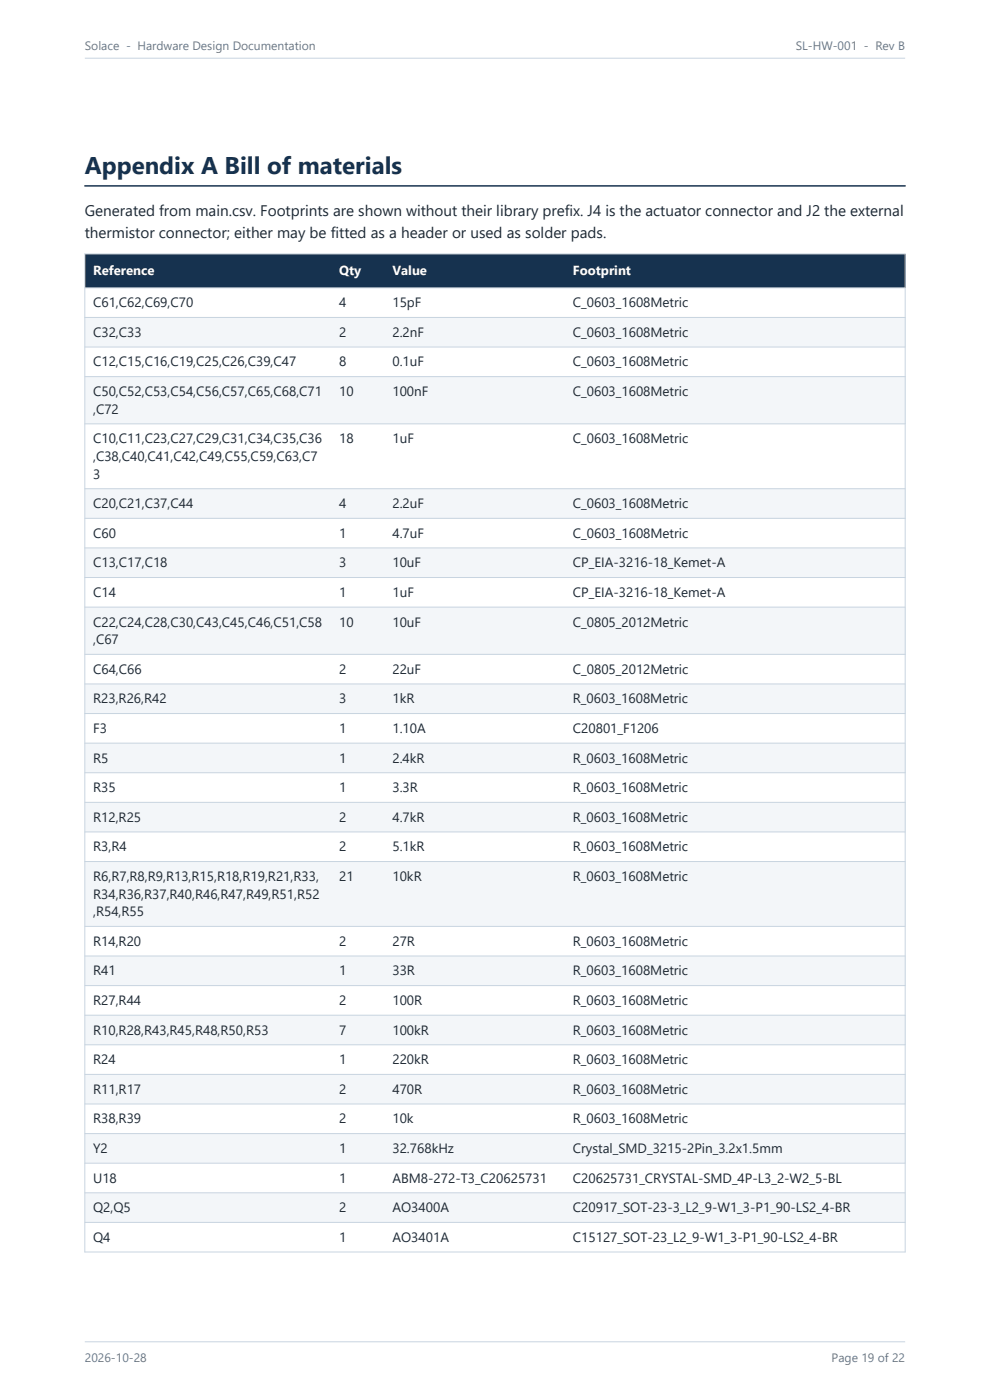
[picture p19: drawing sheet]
<svg xmlns="http://www.w3.org/2000/svg" width="210mm" height="297mm" viewBox="0 0 210 297" stroke-linecap="round" stroke-linejoin="round" font-family="sans-serif">
<defs><g id="words">
<text font-size="5.1" fill="#16324f" x="18" y="36.8">Appendix A Bill of materials</text>
<g font-size="3.2" fill="#1f2933">
<text x="18" y="45.9">Generated from main.csv. Footprints are shown without their library prefix. J4 is the actuator connector and J2 the external</text>
<text x="18" y="50.5">thermistor connector; either may be fitted as a header or used as solder pads.</text>
</g>
<g font-size="2.9" fill="#1f2933">
<text x="19.8" y="65.2">C61,C62,C69,C70</text>
<text x="72" y="65.2">4</text>
<text x="83.2" y="65.2">15pF</text>
<text x="121.5" y="65.2">C_0603_1608Metric</text>
<text x="19.8" y="71.5">C32,C33</text>
<text x="72" y="71.5">2</text>
<text x="83.2" y="71.5">2.2nF</text>
<text x="121.5" y="71.5">C_0603_1608Metric</text>
<text x="19.8" y="77.7">C12,C15,C16,C19,C25,C26,C39,C47</text>
<text x="72" y="77.7">8</text>
<text x="83.2" y="77.7">0.1uF</text>
<text x="121.5" y="77.7">C_0603_1608Metric</text>
<text x="19.8" y="84">C50,C52,C53,C54,C56,C57,C65,C68,C71</text>
<text x="19.8" y="87.8">,C72</text>
<text x="72" y="84">10</text>
<text x="83.2" y="84">100nF</text>
<text x="121.5" y="84">C_0603_1608Metric</text>
<text x="19.8" y="94">C10,C11,C23,C27,C29,C31,C34,C35,C36</text>
<text x="72" y="94">18</text>
<text x="83.2" y="94">1uF</text>
<text x="121.5" y="94">C_0603_1608Metric</text>
<text x="19.8" y="97.8">,C38,C40,C41,C42,C49,C55,C59,C63,C7</text>
<text x="19.8" y="101.5">3</text>
<text x="19.8" y="107.8">C20,C21,C37,C44</text>
<text x="72" y="107.8">4</text>
<text x="83.2" y="107.8">2.2uF</text>
<text x="121.5" y="107.8">C_0603_1608Metric</text>
<text x="19.8" y="114.1">C60</text>
<text x="72" y="114.1">1</text>
<text x="83.2" y="114.1">4.7uF</text>
<text x="121.5" y="114.1">C_0603_1608Metric</text>
<text x="19.8" y="120.4">C13,C17,C18</text>
<text x="72" y="120.4">3</text>
<text x="83.2" y="120.4">10uF</text>
<text x="121.5" y="120.4">CP_EIA-3216-18_Kemet-A</text>
<text x="19.8" y="126.6">C14</text>
<text x="72" y="126.6">1</text>
<text x="83.2" y="126.6">1uF</text>
<text x="121.5" y="126.6">CP_EIA-3216-18_Kemet-A</text>
<text x="19.8" y="132.9">C22,C24,C28,C30,C43,C45,C46,C51,C58</text>
<text x="19.8" y="136.7">,C67</text>
<text x="72" y="132.9">10</text>
<text x="83.2" y="132.9">10uF</text>
<text x="121.5" y="132.9">C_0805_2012Metric</text>
<text x="19.8" y="142.9">C64,C66</text>
<text x="72" y="142.9">2</text>
<text x="83.2" y="142.9">22uF</text>
<text x="121.5" y="142.9">C_0805_2012Metric</text>
<text x="19.8" y="149.2">R23,R26,R42</text>
<text x="72" y="149.2">3</text>
<text x="83.2" y="149.2">1kR</text>
<text x="121.5" y="149.2">R_0603_1608Metric</text>
<text x="19.8" y="155.5">F3</text>
<text x="72" y="155.5">1</text>
<text x="83.2" y="155.5">1.10A</text>
<text x="121.5" y="155.5">C20801_F1206</text>
<text x="19.8" y="161.8">R5</text>
<text x="72" y="161.8">1</text>
<text x="83.2" y="161.8">2.4kR</text>
<text x="121.5" y="161.8">R_0603_1608Metric</text>
<text x="19.8" y="168.1">R35</text>
<text x="72" y="168.1">1</text>
<text x="83.2" y="168.1">3.3R</text>
<text x="121.5" y="168.1">R_0603_1608Metric</text>
<text x="19.8" y="174.3">R12,R25</text>
<text x="72" y="174.3">2</text>
<text x="83.2" y="174.3">4.7kR</text>
<text x="121.5" y="174.3">R_0603_1608Metric</text>
<text x="19.8" y="180.6">R3,R4</text>
<text x="72" y="180.6">2</text>
<text x="83.2" y="180.6">5.1kR</text>
<text x="121.5" y="180.6">R_0603_1608Metric</text>
<text x="19.8" y="186.9">R6,R7,R8,R9,R13,R15,R18,R19,R21,R33,</text>
<text x="19.8" y="190.6">R34,R36,R37,R40,R46,R47,R49,R51,R52</text>
<text x="72" y="186.9">21</text>
<text x="83.2" y="186.9">10kR</text>
<text x="121.5" y="186.9">R_0603_1608Metric</text>
<text x="19.8" y="194.4">,R54,R55</text>
<text x="19.8" y="200.7">R14,R20</text>
<text x="72" y="200.7">2</text>
<text x="83.2" y="200.7">27R</text>
<text x="121.5" y="200.7">R_0603_1608Metric</text>
<text x="19.8" y="206.9">R41</text>
<text x="72" y="206.9">1</text>
<text x="83.2" y="206.9">33R</text>
<text x="121.5" y="206.9">R_0603_1608Metric</text>
<text x="19.8" y="213.2">R27,R44</text>
<text x="72" y="213.2">2</text>
<text x="83.2" y="213.2">100R</text>
<text x="121.5" y="213.2">R_0603_1608Metric</text>
<text x="19.8" y="219.5">R10,R28,R43,R45,R48,R50,R53</text>
<text x="72" y="219.5">7</text>
<text x="83.2" y="219.5">100kR</text>
<text x="121.5" y="219.5">R_0603_1608Metric</text>
<text x="19.8" y="225.8">R24</text>
<text x="72" y="225.8">1</text>
<text x="83.2" y="225.8">220kR</text>
<text x="121.5" y="225.8">R_0603_1608Metric</text>
<text x="19.8" y="232.1">R11,R17</text>
<text x="72" y="232.1">2</text>
<text x="83.2" y="232.1">470R</text>
<text x="121.5" y="232.1">R_0603_1608Metric</text>
<text x="19.8" y="238.3">R38,R39</text>
<text x="72" y="238.3">2</text>
<text x="83.2" y="238.3">10k</text>
<text x="121.5" y="238.3">R_0603_1608Metric</text>
<text x="19.8" y="244.6">Y2</text>
<text x="72" y="244.6">1</text>
<text x="83.2" y="244.6">32.768kHz</text>
<text x="121.5" y="244.6">Crystal_SMD_3215-2Pin_3.2x1.5mm</text>
<text x="19.8" y="250.9">U18</text>
<text x="72" y="250.9">1</text>
<text x="83.2" y="250.9">ABM8-272-T3_C20625731</text>
<text x="121.5" y="250.9">C20625731_CRYSTAL-SMD_4P-L3_2-W2_5-BL</text>
<text x="19.8" y="257.2">Q2,Q5</text>
<text x="72" y="257.2">2</text>
<text x="83.2" y="257.2">AO3400A</text>
<text x="121.5" y="257.2">C20917_SOT-23-3_L2_9-W1_3-P1_90-LS2_4-BR</text>
<text x="19.8" y="263.5">Q4</text>
<text x="72" y="263.5">1</text>
<text x="83.2" y="263.5">AO3401A</text>
<text x="121.5" y="263.5">C15127_SOT-23_L2_9-W1_3-P1_90-LS2_4-BR</text>
</g>
<g font-size="2.8" fill="#fff">
<text x="19.8" y="58.4">Reference</text>
<text x="72" y="58.4">Qty</text>
<text x="83.2" y="58.4">Value</text>
<text x="121.5" y="58.4">Footprint</text>
</g>
<g font-size="2.6" fill="#66788a">
<text x="18" y="10.6">Solace - Hardware Design Documentation</text>
<text x="168.8" y="10.6">SL-HW-001 - Rev B</text>
<text x="18" y="288.9">2026-10-28</text>
<text x="176.4" y="288.9">Page 19 of 22</text>
</g>
</g></defs>
<path d="M18 12.3h174M18 284.7h174" fill="none" stroke="#c8d4e0" stroke-width=".21"/>
<path d="M18 39.4h174" fill="none" stroke="#16324f" stroke-width=".32"/>
<path d="M18 53.9h174v7.2h-174z" fill-rule="evenodd" fill="#16324f"/>
<g fill="#f3f6f9">
<path d="M18 67.3h174v6.3h-174z" fill-rule="evenodd"/>
<path d="M18 79.9h174v10h-174z" fill-rule="evenodd"/>
<path d="M18 103.7h174v6.3h-174z" fill-rule="evenodd"/>
<path d="M18 116.2h174v6.3h-174z" fill-rule="evenodd"/>
<path d="M18 128.8h174v10h-174z" fill-rule="evenodd"/>
<path d="M18 145.1h174v6.3h-174z" fill-rule="evenodd"/>
<path d="M18 157.7h174v6.2h-174z" fill-rule="evenodd"/>
<path d="M18 170.2h174v6.3h-174z" fill-rule="evenodd"/>
<path d="M18 182.8h174v13.7h-174z" fill-rule="evenodd"/>
<path d="M18 202.8h174v6.3h-174z" fill-rule="evenodd"/>
<path d="M18 215.4h174v6.2h-174z" fill-rule="evenodd"/>
<path d="M18 227.9h174v6.3h-174z" fill-rule="evenodd"/>
<path d="M18 240.5h174v6.3h-174z" fill-rule="evenodd"/>
<path d="M18 253h174v6.3h-174z" fill-rule="evenodd"/>
</g>
<g fill="none" stroke="#c8d4e0" stroke-width=".21">
<path d="M18 53.9h174v211.7h-174zM18 61.1h174M18 67.3h174M18 73.6h174M18 79.9h174M18 89.9h174M18 103.7h174M18 110h174M18 116.2h174M18 122.5h174M18 128.8h174M18 138.8h174"/>
<path d="M18 145.1h174M18 151.4h174M18 157.7h174M18 163.9h174M18 170.2h174M18 176.5h174M18 182.8h174M18 196.5h174M18 202.8h174M18 209.1h174M18 215.4h174M18 221.6h174"/>
<path d="M18 227.9h174M18 234.2h174M18 240.5h174M18 246.8h174M18 253h174M18 259.3h174"/>
</g>
<use href="#words"/>
</svg>
